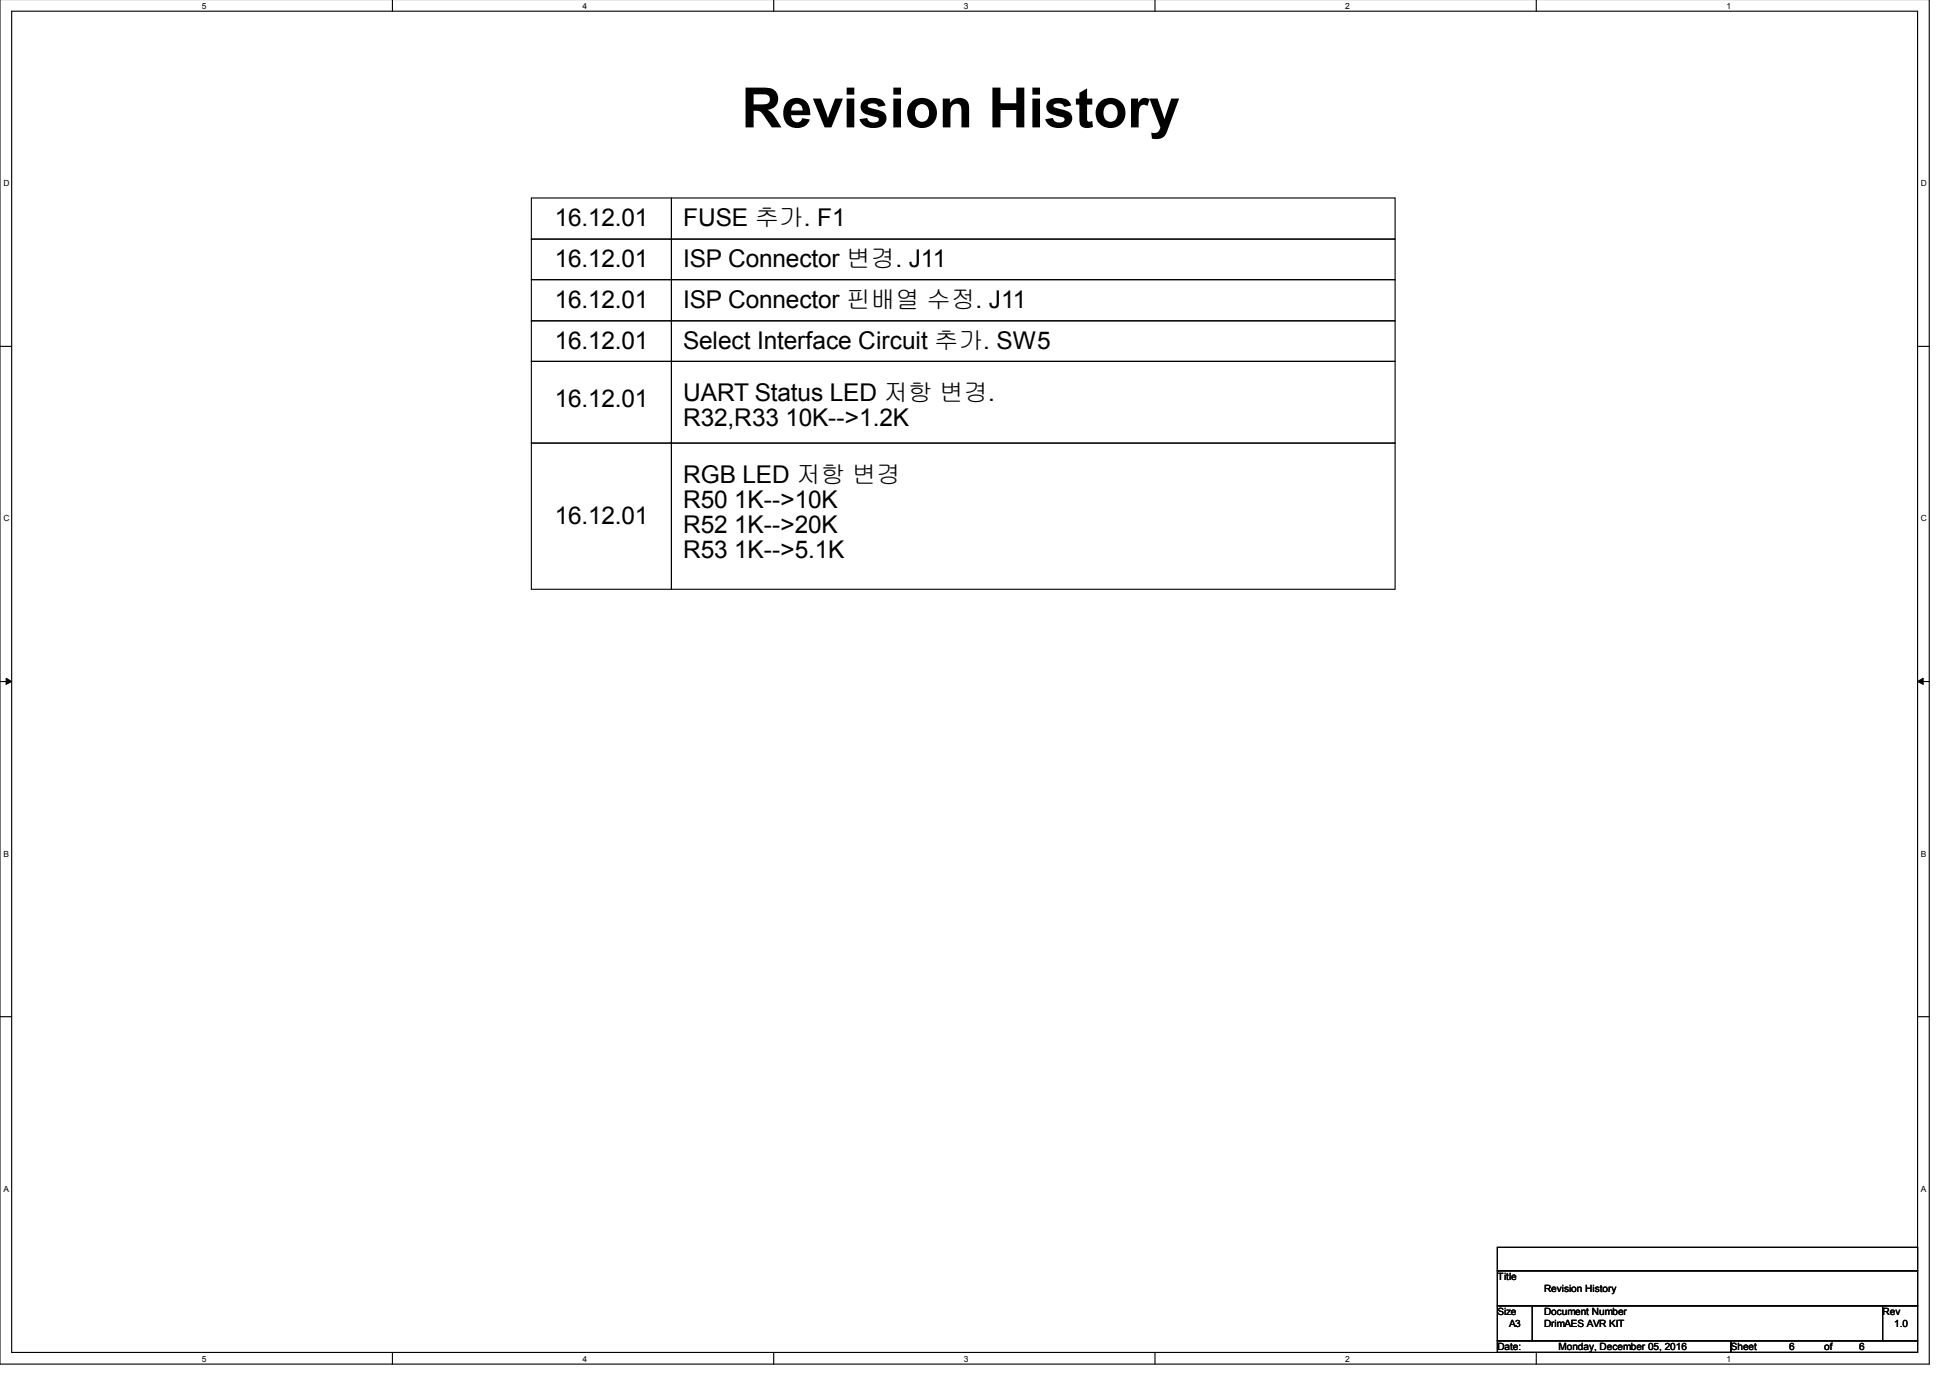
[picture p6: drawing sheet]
<svg xmlns="http://www.w3.org/2000/svg" width="297mm" height="210mm" viewBox="0 0 297 210" stroke-linecap="round" stroke-linejoin="round" font-family="sans-serif">
<defs><g id="words">
<text font-size="8.5" x="112.9" y="19.4">Revision History</text>
<g font-size="3.7">
<text x="84.5" y="34.5">16.12.01</text>
<text x="104.1" y="34.5">FUSE 추가. F1</text>
<text x="84.5" y="40.7">16.12.01</text>
<text x="104.1" y="40.7">ISP Connector 변경. J11</text>
<text x="84.5" y="46.9">16.12.01</text>
<text x="104.1" y="46.9">ISP Connector 핀배열 수정. J11</text>
<text x="84.5" y="53.1">16.12.01</text>
<text x="104.1" y="53.1">Select Interface Circuit 추가. SW5</text>
<text x="84.5" y="62">16.12.01</text>
<text x="104.1" y="61.1">UART Status LED 저항 변경.</text>
<text x="104.1" y="65">R32,R33 10K--&gt;1.2K</text>
<text x="104.1" y="73.6">RGB LED 저항 변경</text>
<text x="104.1" y="77.4">R50 1K--&gt;10K</text>
<text x="84.5" y="79.8">16.12.01</text>
<text x="104.1" y="81.2">R52 1K--&gt;20K</text>
<text x="104.1" y="85">R53 1K--&gt;5.1K</text>
</g>
<g font-size="1.5">
<text x="228.1" y="195">Title</text>
<text x="235.2" y="196.8">Revision History</text>
<text x="228.1" y="200.3">Size</text>
<text x="229.9" y="202.1">A3</text>
<text x="235.2" y="200.3">Document Number</text>
<text x="235.2" y="202.1">DrimAES AVR KIT</text>
<text x="286.8" y="200.3">Rev</text>
<text x="288.5" y="202.1">1.0</text>
<text x="228.1" y="205.7">Date:</text>
<text x="237.4" y="205.7">Monday, December 05, 2016</text>
<text x="263.7" y="205.7">Sheet</text>
<text x="272.5" y="205.7">6</text>
<text x="277.9" y="205.7">of</text>
<text x="283.2" y="205.7">6</text>
</g>
<g font-size="1.3">
<text x="30.7" y="1.4">5</text>
<text x="88.7" y="1.4">4</text>
<text x="146.8" y="1.4">3</text>
<text x="204.9" y="1.4">2</text>
<text x="263" y="1.4">1</text>
<text x=".5" y="28.4">D</text>
<text x="292.6" y="28.4">D</text>
<text x=".5" y="79.4">C</text>
<text x="292.6" y="79.4">C</text>
<text x=".5" y="130.5">B</text>
<text x="292.6" y="130.5">B</text>
<text x=".5" y="181.5">A</text>
<text x="292.6" y="181.5">A</text>
<text x="30.7" y="207.4">5</text>
<text x="88.7" y="207.4">4</text>
<text x="146.8" y="207.4">3</text>
<text x="204.9" y="207.4">2</text>
<text x="263" y="207.4">1</text>
</g>
</g></defs>
<path d="M0 -.1v207.9h293.9v-207.9M1.8 1.7h290.3v204.3h-290.3z" fill="none" stroke="#000" stroke-width=".17"/>
<g fill="#fff">
<path d="M30.7 .2h.6v1.3h-.6z"/>
<path d="M30.7 206.3h.6v1.3h-.6z"/>
</g>
<path d="M59.8 -.1v1.8M59.8 206v1.8" fill="none" stroke="#000" stroke-width=".17"/>
<g fill="#fff">
<path d="M88.7 .2h.6v1.3h-.6z"/>
<path d="M88.7 206.3h.6v1.3h-.6z"/>
</g>
<path d="M117.9 -.1v1.8M117.9 206v1.8" fill="none" stroke="#000" stroke-width=".17"/>
<g fill="#fff">
<path d="M146.8 .2h.6v1.3h-.6z"/>
<path d="M146.8 206.3h.6v1.3h-.6z"/>
</g>
<path d="M175.9 -.1v1.8M175.9 206v1.8" fill="none" stroke="#000" stroke-width=".17"/>
<g fill="#fff">
<path d="M204.9 .2h.6v1.3h-.6z"/>
<path d="M204.9 206.3h.6v1.3h-.6z"/>
</g>
<path d="M234 -.1v1.8M234 206v1.8" fill="none" stroke="#000" stroke-width=".17"/>
<g fill="#fff">
<path d="M263 .2h.6v1.3h-.6z"/>
<path d="M263 206.3h.6v1.3h-.6z"/>
<path d="M.5 27.2h.9v1.3h-.9z"/>
<path d="M292.6 27.2h.9v1.3h-.9z"/>
<path d="M.5 78.2h.9v1.4h-.9z"/>
<path d="M292.6 78.2h.9v1.4h-.9z"/>
</g>
<path d="M0 52.8h1.8M292.1 52.8h1.8" fill="none" stroke="#000" stroke-width=".17"/>
<g fill="#fff">
<path d="M.5 129.3h.8v1.4h-.8z"/>
<path d="M292.6 129.3h.8v1.4h-.8z"/>
</g>
<path d="M0 103.8h1.8M292.1 103.8h1.8" fill="none" stroke="#000" stroke-width=".17"/>
<path d="M.9 103.3l.9 .5-.9 .4zM292.1 103.8l.8-.5v.9z" fill="#000" stroke="#000" stroke-width=".15"/>
<g fill="#fff">
<path d="M.5 180.4h.7v1.3h-.7z"/>
<path d="M292.6 180.4h.7v1.3h-.7z"/>
</g>
<g fill="none" stroke="#000" stroke-width=".17">
<path d="M80.9 30.2h21.4v6.2h-21.4zM80.9 36.4h21.4v6.2h-21.4zM102.3 30.2h110.2v6.2h-110.2zM102.3 36.4h110.2v6.2h-110.2zM80.9 42.6h21.4v6.3h-21.4zM80.9 48.9h21.4v6.1h-21.4zM80.9 55h21.4v12.5h-21.4zM102.3 42.6h110.2v6.3h-110.2zM102.3 48.9h110.2v6.1h-110.2zM102.3 55h110.2v12.5h-110.2zM80.9 67.5h21.4v22.3h-21.4zM102.3 67.5h110.2v22.3h-110.2z"/>
<path d="M0 154.9h1.8M292.1 154.9h1.8M228.1 190h64v3.6h-64zM228.1 193.6h64v5.3h-64zM228.1 198.9h5.3v5.3h-5.3zM233.4 198.9h53.4v5.3h-53.4zM286.8 198.9h5.3v5.3h-5.3zM228.1 204.2h35.6v1.8h-35.6zM263.7 204.2h28.4v1.8h-28.4z"/>
</g>
<use href="#words"/>
</svg>
